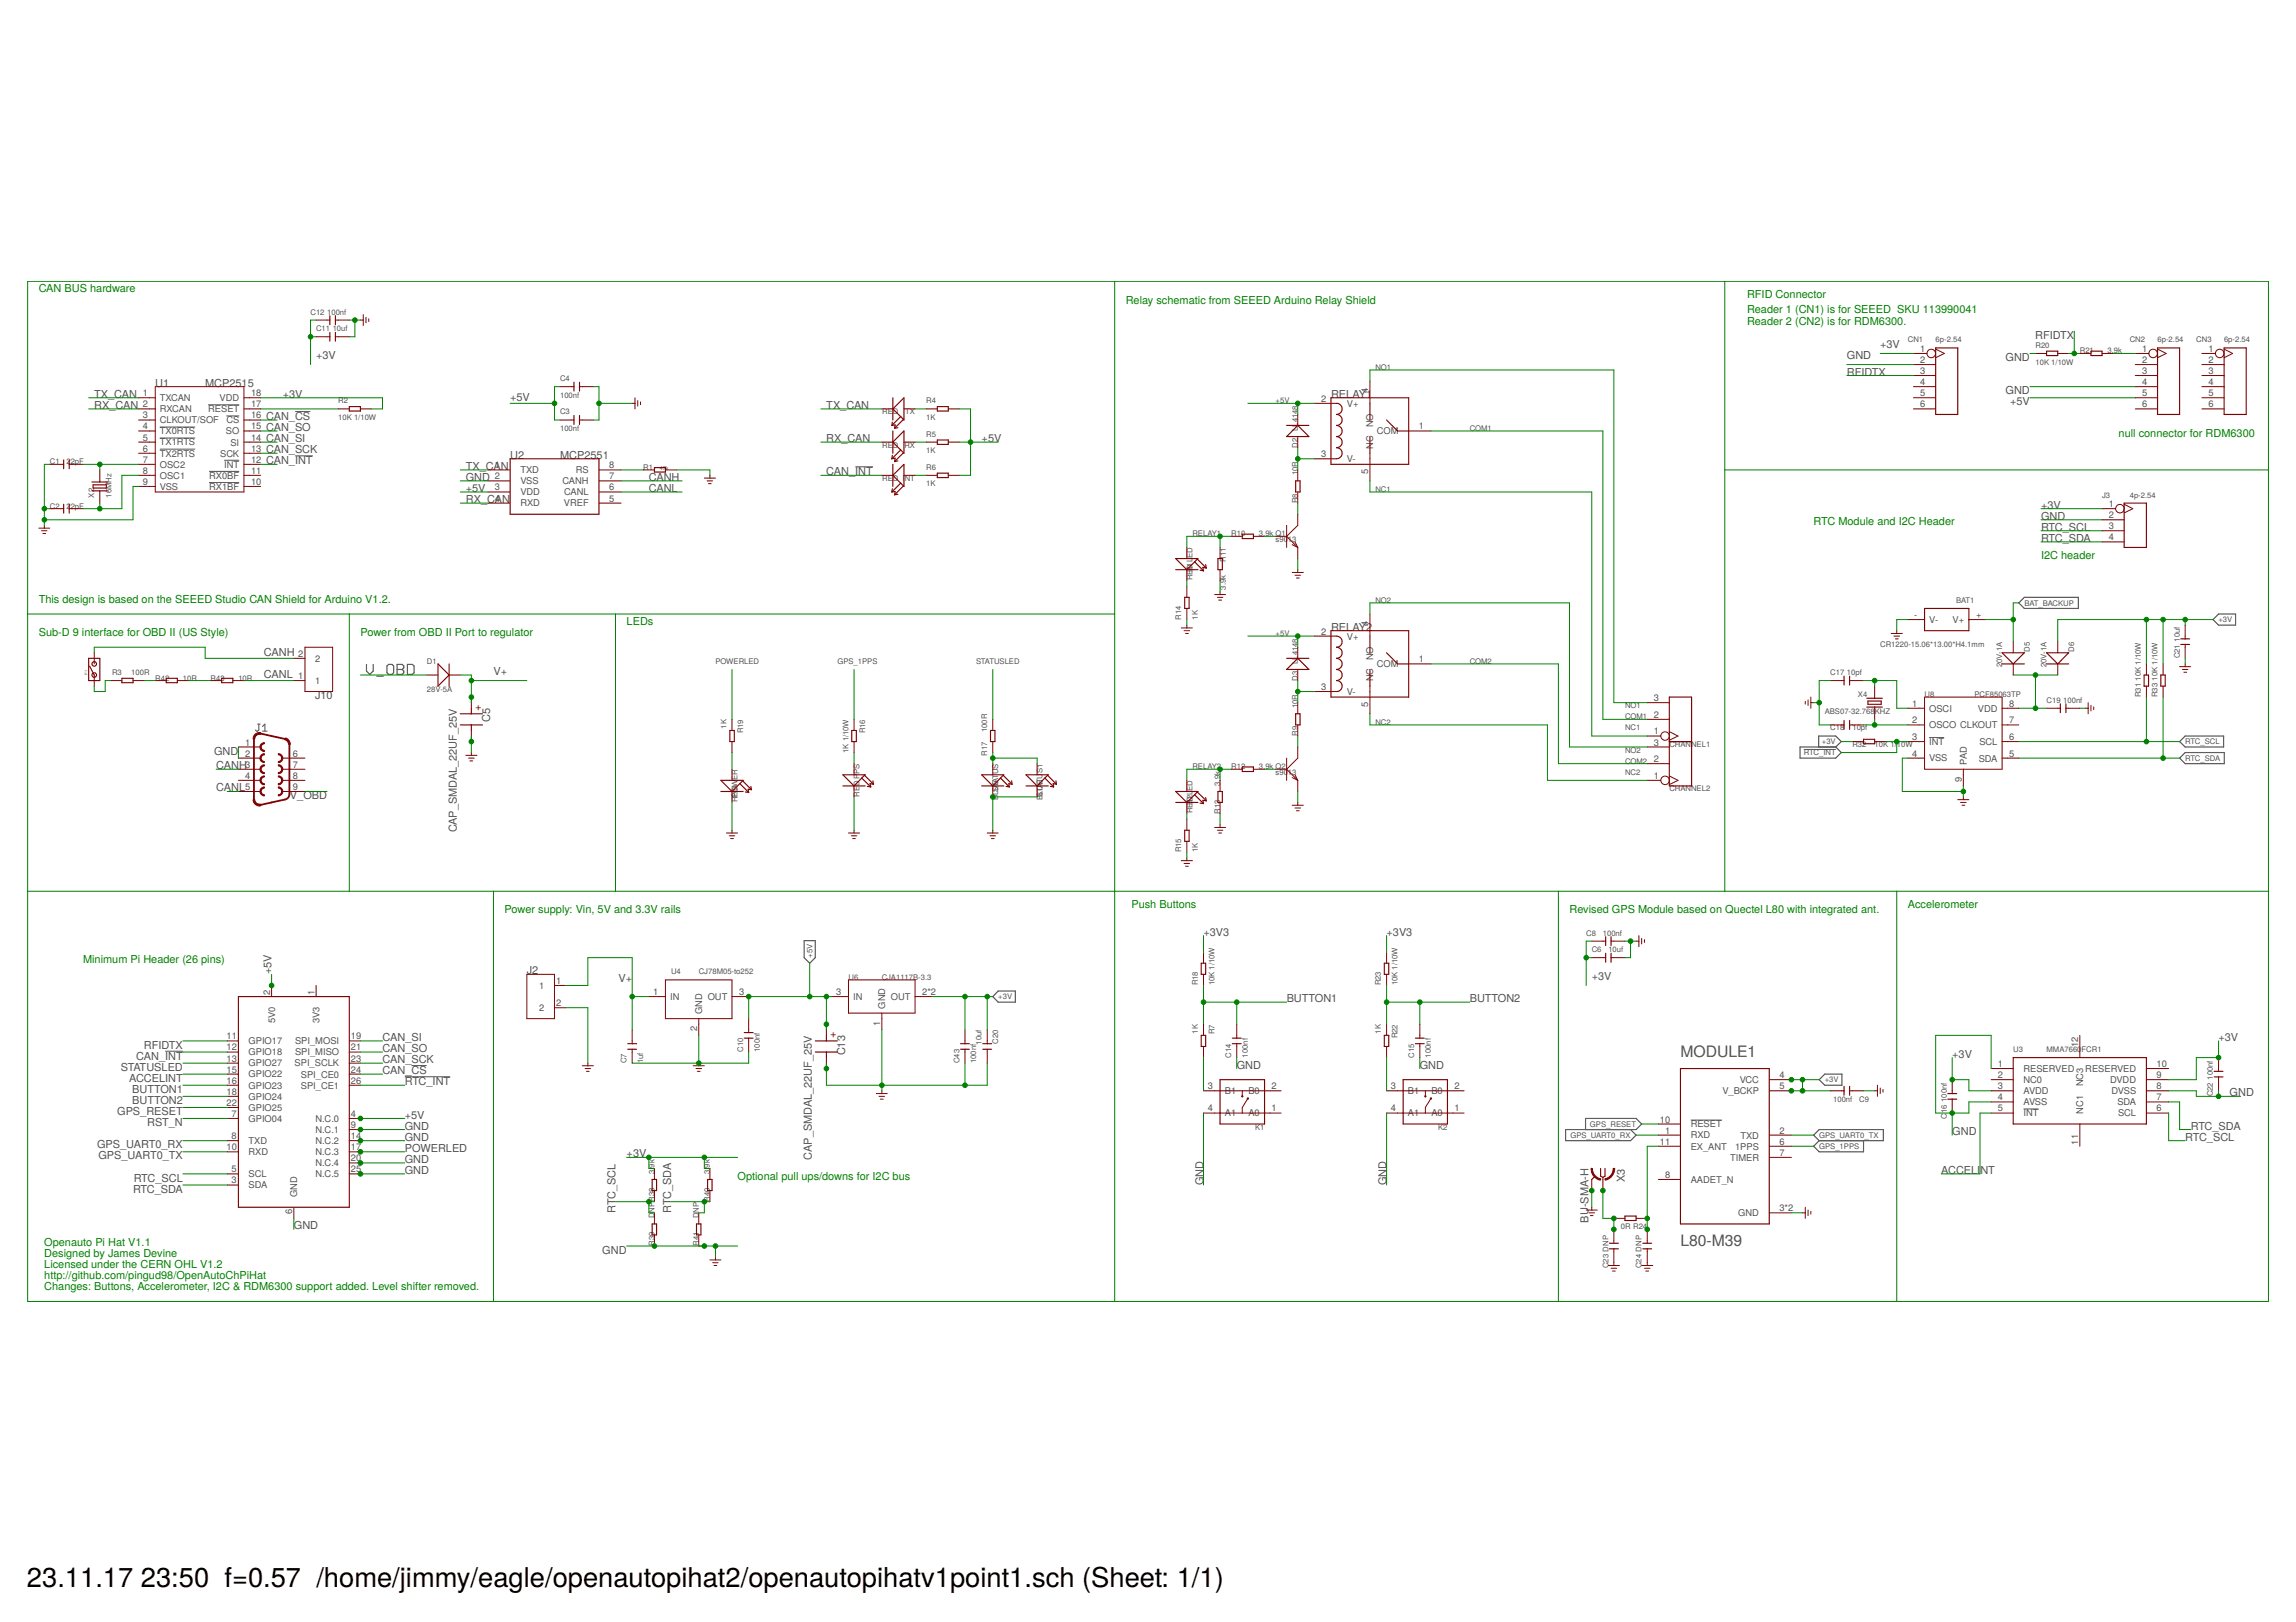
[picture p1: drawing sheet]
<svg xmlns="http://www.w3.org/2000/svg" width="297mm" height="210mm" viewBox="0 0 297 210" stroke-linecap="round" stroke-linejoin="round" font-family="sans-serif">
<defs><g id="words">
<g font-size="3.5">
<text x="3.5" y="205.4">23.11.17</text>
<text x="18.2" y="205.4">23:50 f=0.57 /home/jimmy/eagle/openautopihat2/openautopihatv1point1.sch (Sheet: 1/1)</text>
</g>
<g font-size="2" fill="#505050">
<text x="217.4" y="136.8">MODULE1</text>
<text x="217.4" y="161.3">L80-M39</text>
</g>
<g font-size="1.4" fill="#008000">
<text x="5" y="37.8">CAN BUS hardware</text>
<text x="145.7" y="39.3">Relay schematic from SEEED Arduino Relay Shield</text>
<text x="226" y="38.6">RFID Connector</text>
<text x="226" y="40.5">Reader 1 (CN1) is for SEEED SKU 113990041</text>
<text x="226" y="42">Reader 2 (CN2) is for RDM6300.</text>
<text x="274.1" y="56.5">null connector for RDM6300</text>
<text x="234.6" y="68">RTC Module and I2C Header</text>
<text x="264" y="72.3">I2C header</text>
<text x="5" y="82.3">Sub-D 9 interface for OBD II (US Style)</text>
<text x="5" y="78">This design is based on the SEEED Studio CAN Shield for Arduino V1.2.</text>
<text x="46.6" y="82.3">Power from OBD II Port to regulator</text>
<text x="81.1" y="80.9">LEDs</text>
<text x="65.3" y="118.2">Power supply: Vin, 5V and 3.3V rails</text>
<text x="146.4" y="117.5">Push Buttons</text>
<text x="203.1" y="118.2">Revised GPS Module based on Quectel L80 with integrated ant.</text>
<text x="246.8" y="117.5">Accelerometer</text>
<text x="10.7" y="124.7">Minimum Pi Header (26 pins)</text>
<text x="95.4" y="152.6">Optional pull ups/downs for I2C bus</text>
<text x="5.7" y="161.2">Openauto Pi Hat V1.1</text>
<text x="5.7" y="162.7">Designed by James Devine</text>
<text x="5.7" y="164.1">Licensed under the CERN OHL V1.2</text>
<text x="5.7" y="165.6">http://github.com/pingud98/OpenAutoChPiHat</text>
<text x="5.7" y="167">Changes: Buttons, Accelerometer, I2C &amp; RDM6300 support added. Level shifter removed.</text>
</g>
<g font-size="1.4" fill="#505050">
<text x="40.9" y="46.5">+3V</text>
<text x="238.9" y="46.5">GND</text>
<text x="243.2" y="45">+3V</text>
<text x="259.5" y="46.7">GND</text>
<text x="263.3" y="43.9">RFIDTX</text>
<text x="12.2" y="51.5">TX_CAN</text>
<text x="12.2" y="52.9">RX_CAN</text>
<text x="20.1" y="50">U1</text>
<text x="26.5" y="50">MCP2515</text>
<text x="36.6" y="51.5">+3V</text>
<text x="66" y="51.9">+5V</text>
<text x="106.9" y="52.9">TX_CAN</text>
<text x="172.2" y="51.5">RELAY1</text>
<text x="238.9" y="48.6">RFIDTX</text>
<text x="259.5" y="51">GND</text>
<text x="260.1" y="52.5">+5V</text>
<text x="34.4" y="54.3">CAN_CS</text>
<text x="34.4" y="55.8">CAN_SO</text>
<text x="34.4" y="57.2">CAN_SI</text>
<text x="34.4" y="58.7">CAN_SCK</text>
<text x="66" y="59.4">U2</text>
<text x="72.5" y="59.4">MCP2551</text>
<text x="106.9" y="57.2">RX_CAN</text>
<text x="127" y="57.2">+5V</text>
<text x="34.4" y="60.1">CAN_INT</text>
<text x="60.3" y="62.2">GND</text>
<text x="60.3" y="60.8">TX_CAN</text>
<text x="60.3" y="65.1">RX_CAN</text>
<text x="60.3" y="63.7">+5V</text>
<text x="83.9" y="62.2">CANH</text>
<text x="83.9" y="63.7">CANL</text>
<text x="106.9" y="61.5">CAN_INT</text>
<text x="264" y="65.8">+3V</text>
<text x="264" y="67.3">GND</text>
<text x="264" y="70.1">RTC_SDA</text>
<text x="264" y="68.7">RTC_SCL</text>
<text x="172.2" y="81.6">RELAY2</text>
<text x="34.1" y="84.9">CANH</text>
<text x="34.1" y="87.8">CANL</text>
<text x="63.8" y="87.3">V+</text>
<text x="40.8" y="90.5">J10</text>
<text x="63.4" y="93.5" transform="rotate(-90 63.4 93.5)">C5</text>
<text x="27.7" y="97.7">GND</text>
<text x="28" y="99.5">CANH</text>
<text x="28" y="102.4">CANL</text>
<text x="37.5" y="103.4">V_OBD</text>
<text x="59.1" y="107.7" transform="rotate(-90 59.1 107.7)">CAP_SMDAL_22UF_25V</text>
<text x="155.7" y="121.1">+3V3</text>
<text x="179.4" y="121.1">+3V3</text>
<text x="35.1" y="126.1" transform="rotate(-90 35.1 126.1)">+5V</text>
<text x="68.2" y="126.1">J2</text>
<text x="80" y="127.1">V+</text>
<text x="166.5" y="129.7">BUTTON1</text>
<text x="190.1" y="129.7">BUTTON2</text>
<text x="205.9" y="126.8">+3V</text>
<text x="17.6" y="137.1">CAN_INT</text>
<text x="18.6" y="135.7">RFIDTX</text>
<text x="49.5" y="136.1">CAN_SO</text>
<text x="49.5" y="134.7">CAN_SI</text>
<text x="49.5" y="137.6">CAN_SCK</text>
<text x="109.3" y="136.6" transform="rotate(-90 109.3 136.6)">C13</text>
<text x="252.6" y="136.9">+3V</text>
<text x="287" y="134.7">+3V</text>
<text x="15.6" y="138.6">STATUSLED</text>
<text x="16.7" y="140">ACCELINT</text>
<text x="17.1" y="141.4">BUTTON1</text>
<text x="17.1" y="142.9">BUTTON2</text>
<text x="49.5" y="139">CAN_CS</text>
<text x="52.4" y="140.4">RTC_INT</text>
<text x="160" y="138.3">GND</text>
<text x="183.7" y="138.3">GND</text>
<text x="288.4" y="141.9">GND</text>
<text x="12.6" y="148.6">GPS_UART0_RX</text>
<text x="15.2" y="144.3">GPS_RESET</text>
<text x="19.1" y="145.7">RST_N</text>
<text x="52.4" y="146.2">GND</text>
<text x="52.4" y="147.6">GND</text>
<text x="52.4" y="144.7">+5V</text>
<text x="52.4" y="149.1">POWERLED</text>
<text x="81.1" y="149.8">+3V</text>
<text x="252.6" y="146.9">GND</text>
<text x="282.7" y="147.6">RTC_SCL</text>
<text x="283.4" y="146.2">RTC_SDA</text>
<text x="12.7" y="150">GPS_UART0_TX</text>
<text x="17.2" y="154.4">RTC_SDA</text>
<text x="17.3" y="152.9">RTC_SCL</text>
<text x="52.4" y="150.5">GND</text>
<text x="52.4" y="151.9">GND</text>
<text x="79.6" y="155.2" transform="rotate(-90 79.6 155.2)">C_SCL</text>
<text x="86.8" y="155.2" transform="rotate(-90 86.8 155.2)">C_SDA</text>
<text x="105" y="150.1" transform="rotate(-90 105 150.1)">CAP_SMDAL_22UF_25V</text>
<text x="155.7" y="153.4" transform="rotate(-90 155.7 153.4)">GND</text>
<text x="179.4" y="153.4" transform="rotate(-90 179.4 153.4)">GND</text>
<text x="210.2" y="152.9" transform="rotate(-90 210.2 152.9)">X3</text>
<text x="251.1" y="151.9">ACCELINT</text>
<text x="38" y="159.1">GND</text>
<text x="79.6" y="156.9" transform="rotate(-90 79.6 156.9)">RT</text>
<text x="86.8" y="156.9" transform="rotate(-90 86.8 156.9)">RT</text>
<text x="205.5" y="158.2" transform="rotate(-90 205.5 158.2)">BU-SMA-H</text>
<text x="77.9" y="162.2">GND</text>
</g>
<g font-size="1.4" fill="#800000">
<text x="62.3" y="92" transform="rotate(-90 62.3 92)">+</text>
<text x="108.2" y="134.4" transform="rotate(-90 108.2 134.4)">+</text>
</g>
<g font-size="1.2" fill="#505050">
<text x="248.4" y="45.5">1</text>
<text x="248.4" y="47">2</text>
<text x="277.1" y="45.5">1</text>
<text x="277.1" y="47">2</text>
<text x="285.7" y="45.5">1</text>
<text x="285.7" y="47">2</text>
<text x="18.5" y="51.3">1</text>
<text x="18.5" y="52.7">2</text>
<text x="20.7" y="51.9">TXCAN</text>
<text x="20.7" y="53.3">RXCAN</text>
<text x="26.9" y="53.3">RESET</text>
<text x="28.4" y="51.9">VDD</text>
<text x="32.5" y="52.7">17</text>
<text x="32.5" y="51.3">18</text>
<text x="170.9" y="52">2</text>
<text x="174.2" y="52.6">V+</text>
<text x="177" y="50.9" transform="rotate(-90 177 50.9)">4</text>
<text x="248.4" y="48.4">3</text>
<text x="248.4" y="49.8">4</text>
<text x="248.4" y="51.3">5</text>
<text x="248.4" y="52.7">6</text>
<text x="277.1" y="48.4">3</text>
<text x="277.1" y="49.8">4</text>
<text x="277.1" y="51.3">5</text>
<text x="277.1" y="52.7">6</text>
<text x="285.7" y="48.4">3</text>
<text x="285.7" y="49.8">4</text>
<text x="285.7" y="51.3">5</text>
<text x="285.7" y="52.7">6</text>
<text x="18.5" y="54.1">3</text>
<text x="18.5" y="55.6">4</text>
<text x="18.5" y="57">5</text>
<text x="18.5" y="58.4">6</text>
<text x="18.5" y="59.9">7</text>
<text x="20.7" y="54.8">CLKOUT/SOF</text>
<text x="20.7" y="56.2">TX0RTS</text>
<text x="20.7" y="57.6">TX1RTS</text>
<text x="20.7" y="59.1">TX2RTS</text>
<text x="28.5" y="59.1">SCK</text>
<text x="29.2" y="56.2">SO</text>
<text x="29.3" y="54.8">CS</text>
<text x="29.8" y="57.7">SI</text>
<text x="32.5" y="59.9">12</text>
<text x="32.5" y="58.4">13</text>
<text x="32.5" y="57">14</text>
<text x="32.5" y="55.6">15</text>
<text x="32.5" y="54.1">16</text>
<text x="170.9" y="59.2">3</text>
<text x="174.2" y="59.8">V-</text>
<text x="177.7" y="58" transform="rotate(-90 177.7 58)">NC</text>
<text x="177.7" y="55.3" transform="rotate(-90 177.7 55.3)">NO</text>
<text x="178.1" y="56.2">COM</text>
<text x="183.6" y="55.6">1</text>
<text x="18.5" y="61.3">8</text>
<text x="18.5" y="62.8">9</text>
<text x="20.7" y="60.5">OSC2</text>
<text x="20.7" y="62">OSC1</text>
<text x="20.7" y="63.4">VSS</text>
<text x="27.1" y="63.4">RX1BF</text>
<text x="27.1" y="62">RX0BF</text>
<text x="29" y="60.5">INT</text>
<text x="32.5" y="62.8">10</text>
<text x="32.5" y="61.3">11</text>
<text x="64" y="60.6">1</text>
<text x="64" y="62">2</text>
<text x="64" y="63.5">3</text>
<text x="64" y="64.9">4</text>
<text x="67.3" y="61.2">TXD</text>
<text x="67.3" y="62.7">VSS</text>
<text x="67.3" y="64.1">VDD</text>
<text x="67.3" y="65.5">RXD</text>
<text x="72.8" y="62.7">CANH</text>
<text x="72.9" y="65.5">VREF</text>
<text x="73" y="64.1">CANL</text>
<text x="74.5" y="61.2">RS</text>
<text x="78.8" y="64.9">5</text>
<text x="78.8" y="63.5">6</text>
<text x="78.8" y="62">7</text>
<text x="78.8" y="60.6">8</text>
<text x="177" y="61.4" transform="rotate(-90 177 61.4)">5</text>
<text x="272.8" y="65.6">1</text>
<text x="272.8" y="67.1">2</text>
<text x="272.8" y="68.5">3</text>
<text x="272.8" y="69.9">4</text>
<text x="170.9" y="82.1">2</text>
<text x="174.2" y="82.8">V+</text>
<text x="177" y="81" transform="rotate(-90 177 81)">4</text>
<text x="247.7" y="80">-</text>
<text x="249.6" y="80.6">V-</text>
<text x="252.6" y="80.6">V+</text>
<text x="255.6" y="80">+</text>
<text x="38.6" y="87.9">1</text>
<text x="38.6" y="85">2</text>
<text x="40.8" y="88.5">1</text>
<text x="40.8" y="85.6">2</text>
<text x="170.9" y="89.3">3</text>
<text x="174.2" y="89.9">V-</text>
<text x="177.7" y="88.2" transform="rotate(-90 177.7 88.2)">NC</text>
<text x="177.7" y="85.4" transform="rotate(-90 177.7 85.4)">NO</text>
<text x="178.1" y="86.4">COM</text>
<text x="183.6" y="85.7">1</text>
<text x="177" y="91.5" transform="rotate(-90 177 91.5)">5</text>
<text x="214" y="95">1</text>
<text x="214" y="92.9">2</text>
<text x="214" y="90.7">3</text>
<text x="247.4" y="91.5">1</text>
<text x="247.4" y="93.6">2</text>
<text x="247.4" y="95.8">3</text>
<text x="249.6" y="92.1">OSCI</text>
<text x="249.6" y="94.2">OSCO CLKOUT</text>
<text x="255.9" y="92.1">VDD</text>
<text x="259.9" y="95.8">6</text>
<text x="259.9" y="93.6">7</text>
<text x="259.9" y="91.5">8</text>
<text x="31.7" y="96.5">1</text>
<text x="31.7" y="97.9">2</text>
<text x="31.7" y="99.3">3</text>
<text x="31.7" y="100.8">4</text>
<text x="37.9" y="97.9">6</text>
<text x="37.9" y="99.3">7</text>
<text x="37.9" y="100.8">8</text>
<text x="214" y="100.8">1</text>
<text x="214" y="98.6">2</text>
<text x="214" y="96.5">3</text>
<text x="247.4" y="97.9">4</text>
<text x="249.6" y="96.4">INT</text>
<text x="249.6" y="98.5">VSS</text>
<text x="253.8" y="101.1" transform="rotate(-90 253.8 101.1)">9</text>
<text x="254.4" y="98.9" transform="rotate(-90 254.4 98.9)">PAD</text>
<text x="256" y="98.5">SDA</text>
<text x="256.1" y="96.4">SCL</text>
<text x="259.9" y="97.9">5</text>
<text x="31.7" y="102.2">5</text>
<text x="37.9" y="102.2">9</text>
<text x="34.9" y="128.8" transform="rotate(-90 34.9 128.8)">2</text>
<text x="40.7" y="128.8" transform="rotate(-90 40.7 128.8)">1</text>
<text x="69.7" y="128">1</text>
<text x="69.7" y="130.8">2</text>
<text x="71.9" y="127.3">1</text>
<text x="71.9" y="130.2">2</text>
<text x="84.5" y="128.8">1</text>
<text x="86.7" y="129.4">IN</text>
<text x="90.8" y="131.2" transform="rotate(-90 90.8 131.2)">GND</text>
<text x="91.6" y="129.4">OUT</text>
<text x="95.6" y="128.8">3</text>
<text x="108.2" y="128.8">3</text>
<text x="110.4" y="129.4">IN</text>
<text x="114.5" y="130.5" transform="rotate(-90 114.5 130.5)">GND</text>
<text x="115.2" y="129.4">OUT</text>
<text x="119.3" y="128.8">2*2</text>
<text x="29.3" y="134.5">11</text>
<text x="29.3" y="135.9">12</text>
<text x="29.3" y="137.4">13</text>
<text x="32.2" y="135.1">GPIO17</text>
<text x="32.2" y="136.6">GPIO18</text>
<text x="35.6" y="132.4" transform="rotate(-90 35.6 132.4)">5V0</text>
<text x="38.2" y="135.1">SPI_MOSI</text>
<text x="38.2" y="136.6">SPI_MISO</text>
<text x="41.3" y="132.4" transform="rotate(-90 41.3 132.4)">3V3</text>
<text x="45.4" y="134.5">19</text>
<text x="45.4" y="135.9">21</text>
<text x="45.4" y="137.4">23</text>
<text x="90.2" y="133.4" transform="rotate(-90 90.2 133.4)">2</text>
<text x="113.9" y="132.7" transform="rotate(-90 113.9 132.7)">1</text>
<text x="268.9" y="135.5" transform="rotate(-90 268.9 135.5)">12</text>
<text x="29.3" y="138.8">15</text>
<text x="29.3" y="140.2">16</text>
<text x="29.3" y="141.7">18</text>
<text x="29.3" y="143.1">22</text>
<text x="32.2" y="138">GPIO27</text>
<text x="32.2" y="139.4">GPIO22</text>
<text x="32.2" y="140.9">GPIO23</text>
<text x="32.2" y="142.3">GPIO24</text>
<text x="32.2" y="143.7">GPIO25</text>
<text x="38.1" y="138">SPI_SCLK</text>
<text x="38.9" y="139.4">SPI_CE0</text>
<text x="38.9" y="140.9">SPI_CE1</text>
<text x="45.4" y="138.8">24</text>
<text x="45.4" y="140.2">26</text>
<text x="156.3" y="143.8">4</text>
<text x="156.3" y="141">3</text>
<text x="158.5" y="141.6">B1</text>
<text x="161.5" y="141.6">B0</text>
<text x="164.5" y="143.8">1</text>
<text x="164.5" y="141">2</text>
<text x="179.9" y="143.8">4</text>
<text x="179.9" y="141">3</text>
<text x="182.1" y="141.6">B1</text>
<text x="185.2" y="141.6">B0</text>
<text x="188.2" y="143.8">1</text>
<text x="188.2" y="141">2</text>
<text x="222.8" y="141.6">V_BCKP</text>
<text x="225.1" y="140.2">VCC</text>
<text x="230.2" y="139.5">4</text>
<text x="230.2" y="141">5</text>
<text x="258.5" y="138.1">1</text>
<text x="258.5" y="139.5">2</text>
<text x="258.5" y="141">3</text>
<text x="258.5" y="142.4">4</text>
<text x="258.5" y="143.8">5</text>
<text x="261.8" y="138.7">RESERVED</text>
<text x="261.8" y="140.2">NC0</text>
<text x="261.8" y="141.6">AVDD</text>
<text x="261.8" y="143">AVSS</text>
<text x="269.5" y="140.6" transform="rotate(-90 269.5 140.6)">NC3</text>
<text x="269.8" y="138.7">RESERVED</text>
<text x="273" y="140.2">DVDD</text>
<text x="273.2" y="141.6">DVSS</text>
<text x="273.9" y="143">SDA</text>
<text x="279" y="143.8">6</text>
<text x="279" y="142.4">7</text>
<text x="279" y="141">8</text>
<text x="279" y="139.5">9</text>
<text x="279" y="138.1">10</text>
<text x="29.3" y="148.9">10</text>
<text x="30" y="144.5">7</text>
<text x="30" y="147.4">8</text>
<text x="32.2" y="145.2">GPIO04</text>
<text x="32.2" y="148">TXD</text>
<text x="32.2" y="149.5">RXD</text>
<text x="40.8" y="145.2">N.C.0</text>
<text x="40.8" y="146.6">N.C.1</text>
<text x="40.8" y="148.1">N.C.2</text>
<text x="40.8" y="149.5">N.C.3</text>
<text x="45.4" y="144.5">4</text>
<text x="45.4" y="146">9</text>
<text x="45.4" y="147.4">14</text>
<text x="45.4" y="148.9">17</text>
<text x="158.5" y="144.5">A1</text>
<text x="161.5" y="144.5">A0</text>
<text x="182.1" y="144.5">A1</text>
<text x="185.2" y="144.5">A0</text>
<text x="214.8" y="145.3">10</text>
<text x="214.8" y="148.1">11</text>
<text x="215.4" y="146.7">1</text>
<text x="218.7" y="145.9">RESET</text>
<text x="218.7" y="147.3">RXD</text>
<text x="218.7" y="148.8">EX_ANT</text>
<text x="224.5" y="148.8">1PPS</text>
<text x="225.2" y="147.3">TXD</text>
<text x="230.2" y="146.7">2</text>
<text x="230.2" y="148.1">6</text>
<text x="230.2" y="149.6">7</text>
<text x="261.8" y="144.5">INT</text>
<text x="268.9" y="148.1" transform="rotate(-90 268.9 148.1)">11</text>
<text x="269.5" y="144.1" transform="rotate(-90 269.5 144.1)">NC1</text>
<text x="274" y="144.5">SCL</text>
<text x="30" y="153.2">3</text>
<text x="30" y="151.7">5</text>
<text x="32.2" y="153.8">SDA</text>
<text x="32.2" y="152.4">SCL</text>
<text x="38.4" y="154.9" transform="rotate(-90 38.4 154.9)">GND</text>
<text x="40.8" y="150.9">N.C.4</text>
<text x="40.8" y="152.4">N.C.5</text>
<text x="45.4" y="150.3">20</text>
<text x="45.4" y="151.7">25</text>
<text x="215.4" y="152.4">8</text>
<text x="218.7" y="153.1">AADET_N</text>
<text x="223.8" y="150.2">TIMER</text>
<text x="37.8" y="157.1" transform="rotate(-90 37.8 157.1)">6</text>
<text x="224.9" y="157.4">GND</text>
<text x="230.2" y="156.7">3*2</text>
</g>
<g font-size="1" fill="#505050">
<text x="40.2" y="40.7">C12</text>
<text x="42.3" y="40.7">100nf</text>
<text x="40.9" y="42.9">C11</text>
<text x="43" y="42.9">10uf</text>
<text x="177.9" y="47.9">NO1</text>
<text x="246.8" y="44.3">CN1</text>
<text x="250.4" y="44.3">6p-2.54</text>
<text x="263.3" y="47.2">10K 1/10W</text>
<text x="263.3" y="45">R20</text>
<text x="269.1" y="45.7">R21</text>
<text x="272.7" y="45.7">3.9k</text>
<text x="275.5" y="44.3">CN2</text>
<text x="279.1" y="44.3">6p-2.54</text>
<text x="284.1" y="44.3">CN3</text>
<text x="287.7" y="44.3">6p-2.54</text>
<text x="43.8" y="52.2">R2</text>
<text x="72.5" y="51.5">100nf</text>
<text x="72.5" y="53.6">C3</text>
<text x="72.5" y="49.3">C4</text>
<text x="114.1" y="53.6">RE</text>
<text x="115.5" y="53.6">D</text>
<text x="117.1" y="53.6">TX</text>
<text x="119.8" y="52.2">R4</text>
<text x="165" y="52.2">+5V</text>
<text x="43.8" y="54.3">10K 1/10W</text>
<text x="72.5" y="55.8">100nf</text>
<text x="114.1" y="57.9">RE</text>
<text x="115.5" y="57.9">D</text>
<text x="117" y="57.9">RX</text>
<text x="119.8" y="54.3">1K</text>
<text x="119.8" y="58.7">1K</text>
<text x="119.8" y="56.5">R5</text>
<text x="167.9" y="57.9" transform="rotate(-90 167.9 57.9)">D2</text>
<text x="167.9" y="55.8" transform="rotate(-90 167.9 55.8)">LL4148</text>
<text x="190.1" y="55.8">COM1</text>
<text x="6.4" y="60.1">C1</text>
<text x="6.4" y="65.8">C2</text>
<text x="8.6" y="60.1">22pF</text>
<text x="8.6" y="65.8">22pF</text>
<text x="12.2" y="64.4" transform="rotate(-90 12.2 64.4)">X2</text>
<text x="14.4" y="64.4" transform="rotate(-90 14.4 64.4)">16MHz</text>
<text x="83.2" y="60.8">R1</text>
<text x="114.1" y="62.2">RE</text>
<text x="115.5" y="62.2">D I</text>
<text x="117.1" y="62.2">NT</text>
<text x="119.8" y="63">1K</text>
<text x="119.8" y="60.8">R6</text>
<text x="167.9" y="65.1" transform="rotate(-90 167.9 65.1)">R8</text>
<text x="167.9" y="61.5" transform="rotate(-90 167.9 61.5)">10R</text>
<text x="177.9" y="63.7">NC1</text>
<text x="271.9" y="64.4">J3</text>
<text x="275.5" y="64.4">4p-2.54</text>
<text x="154.3" y="69.4">RELAY1</text>
<text x="159.3" y="69.4">R10</text>
<text x="162.9" y="69.4">3.9k Q1</text>
<text x="165" y="70.1">s9013</text>
<text x="154.3" y="75.1" transform="rotate(-90 154.3 75.1)">RERD1L</text>
<text x="154.3" y="72.2" transform="rotate(-90 154.3 72.2)">ED</text>
<text x="158.6" y="76.3" transform="rotate(-90 158.6 76.3)">3.9k</text>
<text x="158.6" y="72.7" transform="rotate(-90 158.6 72.7)">R11</text>
<text x="152.8" y="80.2" transform="rotate(-90 152.8 80.2)">R14</text>
<text x="155" y="80.2" transform="rotate(-90 155 80.2)">1K</text>
<text x="165" y="82.3">+5V</text>
<text x="177.9" y="78">NO2</text>
<text x="243.2" y="83.8">CR1220-15.06*13.00*H4.1mm</text>
<text x="253.1" y="78">BAT1</text>
<text x="261.9" y="78.4">BAT_BACKUP</text>
<text x="282" y="83" transform="rotate(-90 282 83)">10uf</text>
<text x="287" y="80.5">+3V</text>
<text x="14.5" y="87.4">R3</text>
<text x="17" y="87.4">100R</text>
<text x="20.1" y="88.1">R42</text>
<text x="23.7" y="88.1">10R</text>
<text x="27.3" y="88.1">R43</text>
<text x="30.8" y="88.1">10R</text>
<text x="55.2" y="89.5">28V-5A</text>
<text x="55.2" y="85.9">D1</text>
<text x="92.6" y="85.9">POWERLED</text>
<text x="108.3" y="85.9">GPS_1PPS</text>
<text x="126.3" y="85.9">STATUSLED</text>
<text x="167.9" y="88.1" transform="rotate(-90 167.9 88.1)">D3</text>
<text x="167.9" y="85.9" transform="rotate(-90 167.9 85.9)">LL4148</text>
<text x="190.1" y="85.9">COM2</text>
<text x="236.8" y="87.3">C17</text>
<text x="238.9" y="87.3">10pf</text>
<text x="259" y="86.3" transform="rotate(-90 259 86.3)">2</text>
<text x="259" y="85.8" transform="rotate(-90 259 85.8)">0V-</text>
<text x="259" y="84.3" transform="rotate(-90 259 84.3)">1A</text>
<text x="262.6" y="84.3" transform="rotate(-90 262.6 84.3)">D5</text>
<text x="264.8" y="86.3" transform="rotate(-90 264.8 86.3)">20V-1A</text>
<text x="268.4" y="84.3" transform="rotate(-90 268.4 84.3)">D6</text>
<text x="277" y="88.1" transform="rotate(-90 277 88.1)">10K 1/10W</text>
<text x="279.1" y="88.1" transform="rotate(-90 279.1 88.1)">10K 1/10W</text>
<text x="282" y="85.2" transform="rotate(-90 282 85.2)">C21</text>
<text x="94" y="94.3" transform="rotate(-90 94 94.3)">1K</text>
<text x="96.1" y="94.9" transform="rotate(-90 96.1 94.9)">R19</text>
<text x="111.9" y="94.9" transform="rotate(-90 111.9 94.9)">R16</text>
<text x="127.7" y="94.7" transform="rotate(-90 127.7 94.7)">100R</text>
<text x="167.9" y="95.2" transform="rotate(-90 167.9 95.2)">R9</text>
<text x="167.9" y="91.7" transform="rotate(-90 167.9 91.7)">10R</text>
<text x="177.9" y="93.8">NC2</text>
<text x="210.2" y="93.1">COM1</text>
<text x="210.2" y="91.7">NO1</text>
<text x="210.2" y="94.5">NC1</text>
<text x="236.1" y="92.4">ABS07-32.768KHZ</text>
<text x="236.8" y="94.5">C18</text>
<text x="239.7" y="94.5">10pf</text>
<text x="240.4" y="90.2">X4</text>
<text x="249" y="90.2">U8</text>
<text x="255.4" y="90.2">PCF85063TP</text>
<text x="264.8" y="90.9">C19</text>
<text x="266.9" y="90.9">100nf</text>
<text x="277" y="90.2" transform="rotate(-90 277 90.2)">R31</text>
<text x="279.1" y="90.2" transform="rotate(-90 279.1 90.2)">R33</text>
<text x="95.4" y="100.9" transform="rotate(-90 95.4 100.9)">ER</text>
<text x="109.8" y="97.4" transform="rotate(-90 109.8 97.4)">1K 1/10W</text>
<text x="111.2" y="101.7" transform="rotate(-90 111.2 101.7)">DP</text>
<text x="111.2" y="100.2" transform="rotate(-90 111.2 100.2)">PS</text>
<text x="127.7" y="97.8" transform="rotate(-90 127.7 97.8)">R17</text>
<text x="129.1" y="100.2" transform="rotate(-90 129.1 100.2)">US</text>
<text x="134.9" y="100" transform="rotate(-90 134.9 100)">S1</text>
<text x="154.3" y="99.5">RELAY2</text>
<text x="157.8" y="101.7" transform="rotate(-90 157.8 101.7)">3.9k</text>
<text x="159.3" y="99.5">R12</text>
<text x="162.9" y="99.5">3.9k Q2</text>
<text x="165" y="100.3">s9013</text>
<text x="210.2" y="98.8">COM2</text>
<text x="210.2" y="97.4">NO2</text>
<text x="210.2" y="100.3">NC2</text>
<text x="216" y="96.7">CHANNEL1</text>
<text x="233.4" y="97.8">RTC_INT</text>
<text x="235.7" y="96.3">+3V</text>
<text x="239.7" y="96.7">R32</text>
<text x="242.5" y="96.7">10K 1/10W</text>
<text x="282.7" y="98.5">RTC_SDA</text>
<text x="282.7" y="96.3">RTC_SCL</text>
<text x="95.4" y="103.8" transform="rotate(-90 95.4 103.8)">RPOW</text>
<text x="95.4" y="103.1" transform="rotate(-90 95.4 103.1)">E</text>
<text x="95.4" y="102.4" transform="rotate(-90 95.4 102.4)">D</text>
<text x="111.2" y="103.1" transform="rotate(-90 111.2 103.1)">RE</text>
<text x="129.1" y="103.5" transform="rotate(-90 129.1 103.5)">B</text>
<text x="129.1" y="102.9" transform="rotate(-90 129.1 102.9)">LSTEAT</text>
<text x="129.1" y="102.4" transform="rotate(-90 129.1 102.4)">U</text>
<text x="134.9" y="103.5" transform="rotate(-90 134.9 103.5)">BSTAETU</text>
<text x="134.9" y="102.9" transform="rotate(-90 134.9 102.9)">LU</text>
<text x="154.3" y="105.2" transform="rotate(-90 154.3 105.2)">RER2L</text>
<text x="154.3" y="103.8" transform="rotate(-90 154.3 103.8)">D</text>
<text x="154.3" y="102.4" transform="rotate(-90 154.3 102.4)">ED</text>
<text x="157.8" y="105.3" transform="rotate(-90 157.8 105.3)">R13</text>
<text x="216" y="102.4">CHANNEL2</text>
<text x="152.8" y="110.3" transform="rotate(-90 152.8 110.3)">R15</text>
<text x="155" y="110.3" transform="rotate(-90 155 110.3)">1K</text>
<text x="105.1" y="123.9" transform="rotate(-90 105.1 123.9)">+5V</text>
<text x="205.2" y="121.1">C8</text>
<text x="205.9" y="123.2">C6</text>
<text x="207.4" y="121.1">100nf</text>
<text x="208.1" y="123.2">10uf</text>
<text x="86.8" y="126.1">U4</text>
<text x="90.4" y="126.1">CJ78M05-to252</text>
<text x="109.8" y="126.8">U6</text>
<text x="114.1" y="126.8">CJA1117B-3.3</text>
<text x="129.1" y="129.3">+3V</text>
<text x="155" y="127.5" transform="rotate(-90 155 127.5)">R18</text>
<text x="157.1" y="127.5" transform="rotate(-90 157.1 127.5)">10K 1/10W</text>
<text x="178.7" y="127.5" transform="rotate(-90 178.7 127.5)">R23</text>
<text x="180.8" y="127.5" transform="rotate(-90 180.8 127.5)">10K 1/10W</text>
<text x="81.1" y="137.6" transform="rotate(-90 81.1 137.6)">C7</text>
<text x="83.2" y="137.6" transform="rotate(-90 83.2 137.6)">1uf</text>
<text x="96.1" y="136.1" transform="rotate(-90 96.1 136.1)">C10</text>
<text x="98.3" y="136.1" transform="rotate(-90 98.3 136.1)">100nf</text>
<text x="124.1" y="137.6" transform="rotate(-90 124.1 137.6)">C43</text>
<text x="126.3" y="137.6" transform="rotate(-90 126.3 137.6)">100nf</text>
<text x="127" y="135.2" transform="rotate(-90 127 135.2)">10uf</text>
<text x="129.1" y="135.1" transform="rotate(-90 129.1 135.1)">C20</text>
<text x="155" y="133.8" transform="rotate(-90 155 133.8)">1K</text>
<text x="157.1" y="133.8" transform="rotate(-90 157.1 133.8)">R7</text>
<text x="159.3" y="136.9" transform="rotate(-90 159.3 136.9)">C14</text>
<text x="161.4" y="136.9" transform="rotate(-90 161.4 136.9)">100nf</text>
<text x="178.7" y="133.8" transform="rotate(-90 178.7 133.8)">1K</text>
<text x="180.8" y="134.4" transform="rotate(-90 180.8 134.4)">R22</text>
<text x="183" y="136.9" transform="rotate(-90 183 136.9)">C15</text>
<text x="185.1" y="136.9" transform="rotate(-90 185.1 136.9)">100nf</text>
<text x="260.5" y="136.1">U3</text>
<text x="264.8" y="136.1">MMA7660</text>
<text x="269.3" y="136.1">FCR1</text>
<text x="236.1" y="140.1">+3V</text>
<text x="237.2" y="142.6">100nf</text>
<text x="240.5" y="142.6">C9</text>
<text x="251.9" y="142.6" transform="rotate(-90 251.9 142.6)">100nf</text>
<text x="286.3" y="141.9" transform="rotate(-90 286.3 141.9)">C22</text>
<text x="286.3" y="139.7" transform="rotate(-90 286.3 139.7)">100nf</text>
<text x="162.4" y="146.2">K1</text>
<text x="186.1" y="146.2">K2</text>
<text x="203.2" y="147.3">GPS_UART0_RX</text>
<text x="205.7" y="145.8">GPS_RESET</text>
<text x="235.3" y="147.3">GPS_UART0_TX</text>
<text x="235.3" y="148.7">GPS_1PPS</text>
<text x="251.9" y="144.7" transform="rotate(-90 251.9 144.7)">C</text>
<text x="251.9" y="144" transform="rotate(-90 251.9 144)">16</text>
<text x="84.7" y="151.9" transform="rotate(-90 84.7 151.9)">3.9k</text>
<text x="91.8" y="155.5" transform="rotate(-90 91.8 155.5)">R40</text>
<text x="91.8" y="151.9" transform="rotate(-90 91.8 151.9)">3.9k</text>
<text x="84.7" y="161.2" transform="rotate(-90 84.7 161.2)">R39</text>
<text x="84.7" y="157.7" transform="rotate(-90 84.7 157.7)">DNPR38</text>
<text x="90.4" y="161.2" transform="rotate(-90 90.4 161.2)">R41</text>
<text x="90.4" y="157.7" transform="rotate(-90 90.4 157.7)">DNP</text>
<text x="209.7" y="159.1">0R R24</text>
<text x="208.1" y="164.1" transform="rotate(-90 208.1 164.1)">C23 DNP</text>
<text x="212.4" y="164.1" transform="rotate(-90 212.4 164.1)">C24 DNP</text>
</g>
<text font-size=".7" fill="#505050" x="85.4" y="60.8">47k</text>
<text font-size=".5" fill="#505050" x="11.3" y="87.3" transform="rotate(-90 11.3 87.3)">P1</text>
</g></defs>
<g fill="none" stroke="#505050" stroke-width=".13">
<path d="M20.7 55.3h4.6M20.7 56.7h4.6M20.7 58.1h4.6M26.9 52.4h4M29 59.6h1.9M29.3 53.8h1.6M38.2 53.3h2M38.2 59h2.3M27.1 62.4h3.8M27.1 61h3.8M110.7 60.4h2.2M33.3 93.7h.4"/>
<path d="M33.5 93.7v.8l-.2 .1h-.1l-.2-.1M34 94.6h.6M34 94l.3-.3v.9M233.4 97h4.1M249.6 95.4h1.9M21.4 136h2.3M52.4 139.3h5.9M53.2 137.9h2M218.7 144.9h4.1M261.8 143.5h1.9"/>
</g>
<g fill="none" stroke="#505050" stroke-width=".15">
<path d="M261.2 78l.7-.7h7v1.4h-7zM47.4 86v.8l.4 .5 .5-.5v-.8M48.7 87.5h.9M50.3 86h.4l.2 .2v.9l-.2 .2h-.4l-.2-.2v-.9zM51.4 86h.6l.2 .2v.2l-.2 .2 .2 .2v.3l-.2 .2h-.6zM51.4 86.6h.6M52.7 86h.6l.3 .2v.9l-.3 .2h-.6zM232.9 96.7h4.6l.7 .7-.7 .7h-4.6zM235.3 96.7v-1.5h2.2l.7 .8-.7 .7M282 98.1l.7-.7h5.1v1.4h-5.1zM282 96l.7-.8h5v1.5h-5zM286.3 80.2l.7-.7h2.2v1.4h-2.2z"/>
<path d="M104 121.7h1.5v2.2l-.7 .8-.8-.8zM129.1 128.2h2.3v1.5h-2.3l-.7-.7zM235.4 139.7l.7-.7h2.2v1.4h-2.2zM205.1 146.2v-1.5h6.6l.7 .8-.7 .7h-9.2v1.4h8.4l.8-.7-.8-.7M234.6 146.9l.8-.7h8.2v1.4h-8.2zM235.4 147.6l-.8 .7 .8 .8h5.7v-1.5"/>
</g>
<g fill="none" stroke="#800000" stroke-width=".15">
<path d="M8.2 59.5v1.2M9 59.5v1.2M42.7 40.9v1.1M42.7 43v1.2M43.4 40.9v1.1M43.4 43v1.2M45.2 52.6h1.4v.6h-1.4zM66 59.4h11.5v7.1h-11.5zM74.3 49.5v1.1M74.3 53.8v1.1M75 49.5v1.1M75 53.8v1.1"/>
<path d="M115.4 55.1l.4-.1-.1 .4M115.4 59.4l.4-.1-.1 .4M115.4 54.6v.5M115.4 58.9v.5M115.5 51.5v2.9M115.5 55.8v2.9M116.2 55.4h-.5M116.2 59.6l-.5 .1M116.5 53.9l-1-1 1.4-1.4v2.9v-.1M116.5 53.9l.4 .4M116.5 53.9l-1.1 1.2M116.5 58.2l-1.1 1.2"/>
<path d="M116.9 54.3l-1.2 1.1M116.9 58.6l-1.2 1.1M116.9 55.8v2.9l-1.4-1.5zM121.3 52.6h1.4v.6h-1.4zM121.3 56.9h1.4v.6h-1.4zM166.5 55.1h2.8M167.9 55.1l1.4 1.4h-2.8zM172.2 51.5h10v8.6h-10zM172.9 52.2a.72 .72 0 0 1 .7 .7 .72 .72 0 0 1-.7 .7 .71 .71 0 0 1 .7 .7 .71 .71 0 0 1-.7 .8 .72 .72 0 0 1 .7 .7 .72 .72 0 0 1-.7 .7 .72 .72 0 0 1 .7 .7 .72 .72 0 0 1-.7 .7 .72 .72 0 0 1 .7 .8 .72 .72 0 0 1-.7 .7M177.2 52.2v2.2M177.2 56.5v2.2M179.4 54.4l1.4 1.4h1.4"/>
<path d="M250.4 45h2.9v8.6h-2.9zM264.8 45.4h1.4v.6h-1.4zM270.5 45.4h1.4v.6h-1.4zM279.1 45h2.9v8.6h-2.9zM287.7 45h2.9v8.6h-2.9zM8.2 65.3v1.1M9 65.3v1.1M11.9 62.4h2M11.9 63.5h2M12 62.7h1.8v.5h-1.8zM84.7 60.5h1.4v.6h-1.4zM115.4 63.7l.4-.1-.1 .4"/>
<path d="M115.4 63.2v.5M115.5 61.5l1.4-1.4v2.8zM115.5 60.1v2.8M116.2 64h-.5M116.5 62.5l-1.1 1.2M116.9 62.9l-1.2 1.1M121.3 61.2h1.4v.6h-1.4zM152.1 73.7h2.9M153.3 77.3h.5v1.4h-.5zM154.6 72.7l1.1 1.2M154.9 72.3h.1h-2.9l1.4 1.4 1.1-1M154.9 72.3l-.3 .4"/>
<path d="M154.9 72.3l1.2 1.2M155.3 73.8l.4 .1M156 73.1l.1 .4M156.1 73.5l-.5-.1 .1 .5M157.6 72.3h.5v1.4h-.5zM160.7 69.1h1.5v.6h-1.5zM167.6 62.2h.6v1.5h-.6zM249 78.7h5.7v2.9h-5.7zM274.8 65.1h2.9v5.7h-2.9zM11.5 85.2h1.4v2.9h-1.4zM11.6 86.2l.6 1.2M15.8 87.8h1.4v.5h-1.4z"/>
<path d="M21.5 87.8h1.4v.5h-1.4zM28.7 87.8h1.4v.5h-1.4zM56.7 85.9l1.4 1.5-1.4 1.4zM58.1 85.9v2.9M59.5 92.4h2.9M59.5 93.8h2.9M61 91.7v.7M61 93.8v.7M94.4 94.5h.6v1.5h-.6zM110.2 94.5h.6v1.5h-.6zM128.1 94.5h.6v1.5h-.6zM160.7 99.3h1.5v.5h-1.5z"/>
<path d="M166.5 85.2h2.8M167.6 92.4h.6v1.4h-.6zM167.9 85.2l1.4 1.4h-2.8zM172.2 81.6h10v8.6h-10zM172.9 82.3a.72 .72 0 0 1 .7 .7 .72 .72 0 0 1-.7 .8 .72 .72 0 0 1 .7 .7 .72 .72 0 0 1-.7 .7 .72 .72 0 0 1 .7 .7 .72 .72 0 0 1-.7 .7 .72 .72 0 0 1 .7 .8 .72 .72 0 0 1-.7 .7 .71 .71 0 0 1 .7 .7 .71 .71 0 0 1-.7 .7M177.2 82.3v2.2M177.2 86.6v2.2M179.4 84.5l1.4 1.4h1.4M216 90.2h2.8v11.5h-2.8zM216 96h2.8M238.6 87.5v1.1M238.6 93.2v1.2"/>
<path d="M239.3 87.5v1.1M239.3 93.2v1.2M241.1 95.7h1.4v.5h-1.4zM241.5 90.4h2M241.5 91.5h2M241.7 90.7h1.7v.4h-1.7zM259 85.9h2.9M259 84.5h2.9l-1.4 1.4zM264.8 85.9h2.8M264.8 84.5h2.8l-1.4 1.4zM266.6 91.1v1.1M267.3 91.1v1.1"/>
<path d="M277.4 87.4h.6v1.4h-.6zM279.5 87.4h.6v1.4h-.6zM282.1 83.4h1.2M282.1 82.7h1.2M93.3 102.4h2.8M93.3 101h2.8l-1.4 1.4zM95.7 101.4l1.2 1.2M96.1 101l1.1 1.2M96.4 102.5l.5 .1M97.1 101.8l.1 .4M97.2 102.2l-.4-.1 .1 .5M109.1 101.7h2.8"/>
<path d="M111.5 100.7l1.1 1.1M111.8 100.3h.1h-2.8l1.4 1.4 1-1M111.8 100.3l-.3 .4M111.8 100.3l1.2 1.2M112.2 101.8h.4M112.9 101l.1 .5M113 101.5l-.4-.1v.4M127 101.7h2.9M127 100.3h2.9l-1.5 1.4zM129.4 100.7l1.2 1.1M129.8 100.3l1.1 1.2M130.2 101.8h.4"/>
<path d="M130.9 101v.5M130.9 101.5l-.4-.1 .1 .4M132.7 101.7h2.9M135.2 100.7l1.1 1.1M135.5 100.3h.1h-2.9l1.5 1.4 1-1M135.5 100.3l-.3 .4M135.5 100.3l1.2 1.2M135.9 101.8h.4M136.6 101l.1 .5M136.7 101.5l-.5-.1 .1 .4M152.1 103.8h2.9M153.3 107.4h.5v1.5h-.5z"/>
<path d="M154.6 102.8l1.1 1.2M154.9 102.5l.1-.1h-2.9l1.4 1.4 1.1-1M154.9 102.5l-.3 .3M154.9 102.5l1.2 1.1M155.3 103.9l.4 .1M156 103.2l.1 .4M156.1 103.6h-.5l.1 .4M157.6 102.4h.5v1.4h-.5zM30.8 129h14.4v27.2h-14.4zM81.2 135.8h1.2M81.2 135.1h1.2M96.3 134.3h1.1"/>
<path d="M96.3 133.6h1.1M105.5 136.1h2.8M105.5 134.7h2.8M106.9 134v.7M106.9 136.1v.8M124.3 135.8h1.1M124.3 135.1h1.1M127.1 135.8h1.2M127.1 135.1h1.2M155.4 124.7h.6v1.4h-.6zM155.4 134h.6v1.4h-.6zM157.8 139.7h5.8v5.8h-5.8z"/>
<path d="M159.4 135.1h1.2M159.4 134.3h1.2M179.1 134h.6v1.4h-.6zM179.1 124.7h.6v1.4h-.6zM181.5 139.7h5.8v5.8h-5.8zM183.1 135.1h1.2M183.1 134.3h1.2M207.7 121.2v1.2M207.7 123.4v1.1M208.4 121.2v1.2M208.4 123.4v1.1M217.4 138.3h11.5v20.1h-11.5z"/>
<path d="M260.5 136.9h17.2v8.6h-17.2zM286.4 139.4h1.2M286.4 138.6h1.2M84.4 152.6h.5v1.5h-.5zM84.4 158.4h.5v1.4h-.5zM90.1 158.4h.6v1.4h-.6zM91.5 152.6h.6v1.5h-.6zM206.4 152.2l-.5 .4M207.1 151.2v1l.3 .2 .2-.2v-1M210.2 157.4h1.5v.5h-1.5zM238.6 140.6v1.1M239.3 140.6v1.1"/>
<path d="M252 142.2h1.2M252 141.5h1.2M208.2 161.6h1.2M208.2 160.9h1.2M212.5 161.6h1.2M212.5 160.9h1.2"/>
<circle cx="12.2" cy="87.4" r=".3"/>
<circle cx="12.2" cy="85.9" r=".3"/>
</g>
<g fill="none" stroke="#800000" stroke-width=".13">
<path d="M17.9 51.5h2.2M17.9 52.9h2.2M17.9 54.4h2.2M17.9 55.8h2.2M17.9 57.2h2.2M17.9 58.7h2.2M20.1 50h11.5v13.7h-11.5zM31.6 51.5h2.1M31.6 52.9h2.1M31.6 54.4h2.1M31.6 55.8h2.1M31.6 57.2h2.1"/>
<path d="M31.6 58.7h2.1M40.9 43.6h1.8M40.9 41.4h1.8M43.4 43.6h1.8M43.4 41.4h1.8M43.8 52.9h1.4M46.6 52.9h1.5M46.6 41.4h.4M47 40.7v1.4M47.3 41.1v.7M47.7 41.3v.3M72.5 54.4h1.8"/>
<path d="M72.5 50h1.8M75 54.4h1.8M75 50h1.8M81.8 52.2h.3M82.1 51.5v1.4M82.5 51.8v.8M82.9 52v.4M114.1 52.9h1.4M114.1 57.2h1.4M116.9 52.9h1.5M116.9 57.2h1.5M119.8 52.9h1.5"/>
<path d="M119.8 57.2h1.5M122.7 52.9h1.4M122.7 57.2h1.4M167.9 53.6v1.5M167.9 56.5v1.4M170.1 52.2h2.8M170.1 59.4h2.8M177.2 49.3v2.9M177.2 58.7v3.5M182.2 55.8h2.9M247.5 51.5h2.9M247.5 52.9h2.9"/>
<path d="M247.5 50h2.9M247.5 45.7h1.8M247.5 47.2h2.9M247.5 48.6h2.9M250.4 45.2l1.1 .5-1.1 .6M263.3 45.7h1.5M266.2 45.7h1.4M269.1 45.7h1.4M271.9 45.7h1.5M276.2 51.5h2.9M276.2 52.9h2.9M276.2 50h2.9"/>
<path d="M276.2 45.7h1.8M276.2 47.2h2.9M276.2 48.6h2.9M279.1 45.2l1.1 .5-1.1 .6M284.9 51.5h2.8M284.9 52.9h2.8M284.9 50h2.8M284.9 45.7h1.7M284.9 47.2h2.8M284.9 48.6h2.8M287.7 45.2l1.1 .5-1.1 .6M5 68.3h1.4"/>
<path d="M5.4 68.7h.7M5.5 69h.4M5.7 68v.3M6.4 60.1h1.8M6.4 65.8h1.8M9 60.1h1.8M9 65.8h1.8M12.9 60.8v1.6M12.9 63.5v1.6M17.9 60.1h2.2M17.9 61.5h2.2M17.9 62.9h2.2"/>
<path d="M31.6 60.1h2.1M31.6 61.5h2.1M31.6 62.9h2.1M63.1 60.8h2.9M63.1 62.2h2.9M63.1 63.7h2.9M63.1 65.1h2.9M77.5 60.8h2.8M77.5 62.2h2.8M77.5 63.7h2.8M77.5 65.1h2.8M83.2 60.8h1.5"/>
<path d="M86.1 60.8h1.4M91.1 61.9h1.5M91.5 62.2h.7M91.7 62.6h.3M91.8 61.5v.4M114.1 61.5h1.4M116.9 61.5h1.5M119.8 61.5h1.5M122.7 61.5h1.4M153.5 70.8v1.5M153.5 73.7v1.5M153.5 75.9v1.4"/>
<path d="M153.5 78.7v1.5M157.1 76.9h1.5M157.5 77.3h.7M157.7 77.7h.3M157.8 70.8v1.5M157.8 73.7v1.5M157.8 76.6v.3M159.3 69.4h1.4M162.2 69.4h1.4M165 69.4h1.5M166.5 68v2.8M166.5 69.4l1.4 1.4"/>
<path d="M167.2 70.5l.7 .3M167.2 74.1h1.4M167.5 70.1l.4 .7M167.5 74.4h.8M167.7 74.8h.4M167.9 66.5v1.5l-1.4 1.4M167.9 60.8v1.4M167.9 63.7v1.4M167.9 70.8v1.5M167.9 73.7v.4M177.2 79.5v2.8M271.9 65.8h1.8"/>
<path d="M271.9 68.7h2.9M271.9 67.3h2.9M271.9 70.1h2.9M274.8 65.3l1.1 .5-1.1 .6M12.2 84.5v1.4M12.2 87.4v1.4M14.3 88.1h1.5M17.2 88.1h1.4M20.1 88.1h1.4M22.9 88.1h1.5M27.3 88.1h1.4M30.1 88.1h1.5"/>
<path d="M30.8 98.1h2.9M30.8 99.5h2.9M30.8 96.7h2.9M36.6 98.1h2.9M36.6 99.5h2.9M38 88.1h1.5M38 85.2h1.5M39.5 83.8h3.5v5.7h-3.5zM55.2 87.4h1.5M58.1 87.4h1.4M60.3 97.7h1.4M60.6 98.1h.7"/>
<path d="M60.8 98.5h.4M61 90.2v1.5M61 94.5v1.5M61 97.4v.3M94.7 93.1v1.4M94.7 96v1.4M94.7 99.5v1.5M110.5 93.1v1.4M110.5 96v1.4M110.5 98.8v1.5M128.4 93.1v1.4M128.4 96v1.4"/>
<path d="M128.4 98.8v1.5M134.2 98.8v1.5M152.8 81.3h1.5M153.2 81.6h.7M153.4 82h.3M153.5 80.9v.4M159.3 99.5h1.4M162.2 99.5h1.4M165 99.5h1.5M166.5 98.1v2.9M166.5 99.5l1.4 1.5M167.9 83.8v1.4"/>
<path d="M167.9 86.6v1.5M167.9 90.9v1.5M167.9 93.8v1.4M167.9 96.7v1.4l-1.4 1.4M170.1 89.5h2.8M170.1 82.3h2.8M177.2 88.8v3.6M182.2 85.9h2.9M213.1 95.2h1.8M213.1 93.1h2.9M213.1 90.9h2.9M213.1 98.8h2.9"/>
<path d="M213.1 96.7h2.9M216 94.7l1.1 .5-1.1 .6M233.6 90.8v.3M233.9 90.6v.7M234.3 90.9h.3M234.3 90.2v1.5M236.8 88.1h1.8M236.8 93.8h1.8M239.3 88.1h1.8M239.3 93.8h1.8M239.6 96h1.5M242.5 88.8v1.6"/>
<path d="M242.5 91.5v1.6M242.5 96h1.5M244.7 82h1.4M245 82.3h.7M245.2 82.7h.4M245.4 81.6v.4M246.8 98.1h2.2M246.8 91.7h2.2M246.8 93.8h2.2M246.8 96h2.2M246.8 80.2h2.2M249 90.2h10v9.3h-10z"/>
<path d="M254 99.5v2.2M254.7 80.2h2.2M259 98.1h2.2M259 91.7h2.2M259 93.8h2.2M259 96h2.2M260.5 83v1.5M260.5 85.9v1.5M264.8 91.7h1.8M266.2 83v1.5M266.2 85.9v1.5M267.3 91.7h1.8"/>
<path d="M269.8 91.7h.4M270.2 90.9v1.5M270.5 91.3v.7M270.9 91.5v.3M277.7 85.9v1.5M277.7 88.8v1.4M279.8 85.9v1.5M279.8 88.8v1.4M282 86.3h1.4M282.3 86.6h.8M282.5 87h.4M282.7 80.9v1.8"/>
<path d="M282.7 83.4v1.8M282.7 85.9v.4M30.8 101h2.9M30.8 102.4h2.9M36.6 101h2.9M36.6 102.4h2.9M94 107.8h1.4M94.3 108.2h.8M94.5 108.5h.4M94.7 102.4v1.4M94.7 107.4v.4M109.8 107.8h1.4"/>
<path d="M110.1 108.2h.7M110.3 108.5h.4M110.5 101.7v1.4M110.5 107.4v.4M127.7 107.8h1.4M128.1 108.2h.7M128.2 108.5h.4M128.4 101.7v1.4M128.4 107.4v.4M134.2 101.7v1.4M152.8 111.4h1.5M153.2 111.7h.7"/>
<path d="M153.4 112.1h.3M153.5 101v1.4M153.5 103.8v1.5M153.5 106v1.4M153.5 108.9v1.4M153.5 111v.4M157.1 107.1h1.5M157.5 107.4h.7M157.7 107.8h.3M157.8 101v1.4M157.8 103.8v1.5M157.8 106.7v.4"/>
<path d="M167.2 100.6l.7 .4M167.2 104.2h1.4M167.5 100.3l.4 .7M167.5 104.6h.8M167.7 104.9h.4M167.9 101v1.4M167.9 103.8v.4M213.1 101h1.8M216 100.4l1.1 .6-1.1 .5M253.3 103.5h1.4M253.6 103.8h.8M253.8 104.2h.4"/>
<path d="M254 103.1v.4M29.4 134.7h1.4M29.4 136.1h1.4M29.4 137.6h1.4M29.4 139h1.4M35.1 127.5v1.5M40.9 127.5v1.5M45.2 134.7h1.4M45.2 136.1h1.4M45.2 137.6h1.4M45.2 139h1.4M68.2 126.1h3.5v5.7h-3.5z"/>
<path d="M71.7 127.5h1.5M71.7 130.4h1.5M75.3 137.9h1.5M75.7 138.3h.7M75.9 138.6h.3M76.1 137.6v.3M81.8 133.3v1.8M81.8 135.8v1.8M83.9 129h2.2M86.1 126.8h8.6v5h-8.6zM89.7 137.9h1.4M90 138.3h.8"/>
<path d="M90.2 138.6h.4M90.4 131.8v2.2M90.4 137.6v.3M94.7 129h2.2M96.9 131.8v1.8M96.9 134.3v1.8M106.9 132.5v1.5M106.9 136.9v1.4M107.6 129h2.2M109.8 126.8h8.6v4.3h-8.6zM114.1 131.1v2.2M118.4 129h2.1"/>
<path d="M124.8 133.3v1.8M124.8 135.8v1.8M127.7 133.3v1.8M127.7 135.8v1.8M155.7 123.2v1.5M155.7 126.1v1.4M155.7 132.5v1.5M155.7 135.4v1.5M160 132.5v1.8M160 135.1v1.8M179.4 123.2v1.5M179.4 126.1v1.4"/>
<path d="M179.4 132.5v1.5M179.4 135.4v1.5M183.7 132.5v1.8M183.7 135.1v1.8M205.9 123.9h1.8M205.9 121.8h1.8M208.4 123.9h1.8M208.4 121.8h1.8M211.7 121.8h.3M212 121.1v1.4M212.4 121.4v.8M212.7 121.6v.4"/>
<path d="M228.9 139.7h2.9M252.6 139.7v1.8M257.6 138.3h2.9M257.6 139.7h2.9M269.1 134v2.9M277.7 138.3h2.9M277.7 139.7h2.9M287 136.9v1.7M287 139.4v1.8M29.4 141.9h1.4M29.4 153.4h1.4M29.4 151.9h1.4"/>
<path d="M29.4 140.4h1.4M29.4 143.3h1.4M29.4 144.7h1.4M29.4 147.6h1.4M29.4 149.1h1.4M38 156.2v1.5M45.2 151.9h1.4M45.2 140.4h1.4M45.2 144.7h1.4M45.2 147.6h1.4M45.2 149.1h1.4M45.2 146.2h1.4"/>
<path d="M45.2 150.5h1.4M84.7 151.2v1.4M84.7 154.1v1.4M84.7 157v1.4M84.7 159.8v1.4M90.4 157v1.4M90.4 159.8v1.4M91.8 151.2v1.4M91.8 154.1v1.4M113.4 141.5h1.4M113.7 141.9h.7M113.9 142.2h.4"/>
<path d="M114.1 141.2v.3M155.7 141.2h10M155.7 144h10M160.7 141.2v.7M161.4 142.2l-.7 1.1v.7M179.4 141.2h10M179.4 144h10M184.4 141.2v.7M185.1 142.2l-.7 1.1v.7M205.2 156.6h1.5M205.6 157h.7M205.7 157.3h.4"/>
<path d="M205.9 152.6v1.5M205.9 156.2v.4M207.4 152.4v1.7M208.8 159.1v1.8M208.8 157.7h1.4M211.7 157.7h1.4M213.1 159.1v1.8M214.5 145.5h2.9M214.5 146.9h2.9M214.5 148.3h2.9M214.5 152.6h2.9M228.9 141.2h2.9"/>
<path d="M228.9 146.9h2.9M228.9 148.3h2.9M228.9 149.8h2.9M228.9 157h2.9M233.2 157h.4M233.6 156.2v1.5M233.9 156.6v.7M234.3 156.8v.3M236.8 141.2h1.8M239.3 141.2h1.8M242.5 141.2h.4M242.9 140.4v1.5"/>
<path d="M243.2 140.8v.7M243.6 141v.3M252.6 142.2v1.8M257.6 141.2h2.9M257.6 144h2.9M257.6 142.6h2.9M269.1 145.5v2.8M277.7 141.2h2.9M277.7 144h2.9M277.7 142.6h2.9M91.8 163h1.5M92.2 163.4h.7"/>
<path d="M92.4 163.8h.3M92.6 162.7v.3M208.1 163.8h1.4M208.4 164.1h.7M208.6 164.5h.4M208.8 161.6v2.2M212.4 163.8h1.4M212.7 164.1h.8M212.9 164.5h.4M213.1 161.6v2.2"/>
<circle cx="249.9" cy="45.7" r=".55"/>
<circle cx="278.6" cy="45.7" r=".55"/>
<circle cx="287.2" cy="45.7" r=".55"/>
<circle cx="274.3" cy="65.8" r=".55"/>
<circle cx="215.4" cy="95.2" r=".55"/>
<circle cx="215.4" cy="101" r=".55"/>
</g>
<g fill="#800000" stroke="#800000" stroke-width=".13">
<path d="M208.7 151.2h.2a1.51 1.51 0 0 1-1.2 1.5l-.1-.2a1.32 1.32 0 0 0 1.1-1.3z" fill-rule="evenodd"/>
<path d="M205.8 151.2h.2a1.32 1.32 0 0 0 1.1 1.3v.2a1.49 1.49 0 0 1-1.3-1.5z" fill-rule="evenodd"/>
<path d="M33.8 97.7l.3-.2h.1v.2a.43 .43 0 0 0-.4 .4 .43 .43 0 0 0 .4 .5v.1a.56 .56 0 0 1-.5-.3 .56 .56 0 0 1 .1-.7z" fill-rule="evenodd"/>
<path d="M36 97.5a.57 .57 0 0 1 .6 .6 .57 .57 0 0 1-.6 .6v-.1a.43 .43 0 0 0 .4-.5 .43 .43 0 0 0-.4-.4z" fill-rule="evenodd"/>
<path d="M33.8 96.3l.3-.2h.1v.1a.43 .43 0 0 0-.4 .5 .43 .43 0 0 0 .4 .4v.2h-.1a.58 .58 0 0 1-.3-1z" fill-rule="evenodd"/>
<path d="M36 100.4a.57 .57 0 0 1 .6 .6 .57 .57 0 0 1-.6 .6v-.2a.43 .43 0 0 0 .4-.4 .43 .43 0 0 0-.4-.5z" fill-rule="evenodd"/>
<path d="M33.8 99.2l.3-.2h.1v.1a.42 .42 0 0 0-.4 .4 .42 .42 0 0 0 .4 .5v.1a.57 .57 0 0 1-.5-.3 .57 .57 0 0 1 .1-.6z" fill-rule="evenodd"/>
<path d="M36 99a.57 .57 0 0 1 .6 .5 .57 .57 0 0 1-.6 .6v-.1a.42 .42 0 0 0 .4-.5 .42 .42 0 0 0-.4-.4z" fill-rule="evenodd"/>
<path d="M33.8 100.6l.3-.2h.1v.1a.43 .43 0 0 0-.4 .5 .43 .43 0 0 0 .4 .4v.2a.58 .58 0 0 1-.5-.4 .58 .58 0 0 1 .1-.6z" fill-rule="evenodd"/>
<path d="M36 101.8a.58 .58 0 0 1 .6 .6 .58 .58 0 0 1-.6 .6v-.2a.43 .43 0 0 0 .4-.4 .43 .43 0 0 0-.4-.4z" fill-rule="evenodd"/>
<path d="M33.8 102l.3-.2h.1v.2a.43 .43 0 0 0-.4 .4 .43 .43 0 0 0 .4 .4v.2h-.1a.58 .58 0 0 1-.3-1z" fill-rule="evenodd"/>
<path d="M33 95.1a.72 .72 0 0 1 .7-.3v.2a.61 .61 0 0 0-.7 .6h-.3l.1-.3z" fill-rule="evenodd"/>
<path d="M36.9 95.5a.8 .8 0 0 1 .6 .8h-.2a.64 .64 0 0 0-.4-.6z" fill-rule="evenodd"/>
<path d="M32.7 103.5h.3a.6 .6 0 0 0 .7 .6v.2a.8 .8 0 0 1-1-.8z" fill-rule="evenodd"/>
<circle cx="161.4" cy="142.2" r=".08"/>
<circle cx="160.7" cy="141.9" r=".08"/>
<circle cx="185.1" cy="142.2" r=".08"/>
<circle cx="184.4" cy="141.9" r=".08"/>
</g>
<path d="M32.9 95.6v7.9M33.7 94.9l3.2 .7M37.4 96.3v6.5a.7 .7 0 0 1-.5 .7l-3.2 .7" fill="none" stroke="#800000" stroke-width=".23"/>
<g fill="none" stroke="#008000" stroke-width=".13">
<path d="M3.6 36.4h289.9v132h-289.9zM144.2 36.4v132M223.1 36.4v78.9M11.5 51.5h6.4M11.5 52.9h6.4M33.7 54.4h2.2M33.7 51.5h15.8v1.4h-1.4M33.7 52.9h10.1M33.7 57.2h2.2M33.7 55.8h2.2M33.7 58.7h2.2M40.2 43.6h.7"/>
<path d="M40.9 41.4h-.7v5.8M45.2 41.4h1.4M45.9 41.4v2.2h-.7M66 52.2h5.7M72.5 50h-.8v4.4h.8M76.8 50h.7v4.4h-.7M77.5 52.2h4.3M106.2 52.9h7.9M106.2 57.2h7.9M118.4 52.9h1.4M118.4 57.2h1.4M124.1 52.9h1.5v8.6h-1.5"/>
<path d="M124.1 57.2h5M161.4 52.2h8.7M167.9 52.2v1.4M167.9 57.9v2.9M167.9 59.4h2.2M177.2 49.3v-1.4h31.6v43h4.3M185.1 55.8h22.3v37.3h5.7M238.9 47.2h8.6M238.9 48.6h8.6M243.2 45.7h4.3M262.6 50h13.6M262.6 45.7h.7"/>
<path d="M262.6 51.5h13.6M267.6 45.7h1.5M268.4 42.9v2.8M273.4 45.7h2.8M3.6 79.5h140.6M5.7 65.8h.7M6.4 60.1h-.7v7.9M10.8 60.1h7.1M12.9 60.1v.7M12.9 65.1v.7M17.9 62.9h-.7v4.4h-11.5M17.9 61.5h-2.1v4.3h-5"/>
<path d="M33.7 60.1h2.2M45.2 79.5v35.8M59.5 60.8h3.6M59.5 62.2h3.6M59.5 65.1h3.6M59.5 63.7h3.6M79.6 79.5v35.8M80.3 60.8h2.9M80.3 62.2h7.9M80.3 63.7h7.9M87.5 60.8h4.3v.7M106.2 61.5h7.9"/>
<path d="M118.4 61.5h1.4M153.5 75.2v.7M157.8 69.4v1.4M157.8 75.2v1.4M159.3 69.4h-5.8v1.4M163.6 69.4h1.4M167.9 65.1v1.4M167.9 72.3v1.4M177.2 62.2v1.5h28.7v31.5h7.2M177.2 79.5v-1.5h25.9v18.7h10M223.1 60.8h70.4M261.2 78h-.7v5"/>
<path d="M264.1 67.3h7.8M264.1 65.8h7.8M264.1 70.1h7.8M264.1 68.7h7.8M12.2 84.5v-.7h14.3v1.4h11.5M14.3 88.1h-.7v1.4h-1.4v-.7M18.6 88.1h1.5M24.4 88.1h2.9M28 99.5h2.8M30.8 96.7v1.4M31.6 88.1h6.4M46.6 87.4h8.6"/>
<path d="M59.5 87.4h1.5v3.5M61 95.2v2.2M61 88.1h7.2M94.7 86.6v6.5M94.7 97.4v2.1M110.5 86.6v6.5M110.5 97.4v1.4M128.4 98.1h5.8v.7M128.4 86.6v6.5M128.4 97.4v1.4M153.5 80.2v.7M157.8 99.5v1.5"/>
<path d="M159.3 99.5h-5.8v1.5M161.4 82.3h8.7M163.6 99.5h1.4M167.9 82.3v1.5M167.9 88.1v2.8M167.9 95.2v1.5M167.9 89.5h2.2M177.2 92.4v1.4h23v7.2h12.9M185.1 85.9h16.5v12.9h11.5M234.6 90.9h.8M236.8 88.1h-1.4v5.7h1.4M238.2 96h1.4"/>
<path d="M241.1 88.1h4.3v3.6h1.4M241.1 93.8h5.7M242.5 88.1v.7M242.5 93.1v.7M244 96h2.8M245.4 96v1.4h-7.2M246.8 98.1h-.7v4.3h7.9M246.8 80.2h-1.4v1.4M256.9 80.2h3.6M260.5 87.4h5.7M261.2 98.1h20.8M261.2 91.7h3.6"/>
<path d="M261.2 96h20.8M263.3 87.4v4.3M269.1 91.7h.7M277.7 80.2v5.7M277.7 90.2v5.8M279.8 80.2v5.7M279.8 90.2v7.9M282.7 80.2v.7M282.7 85.2v.7M286.3 80.2h-20.1v2.8M3.6 115.3h289.9M29.4 102.4h1.4"/>
<path d="M39.5 102.4h2.8M63.8 115.3v53.1M94.7 103.8v3.6M110.5 103.1v4.3M134.2 103.1h-5.8v4.3M153.5 105.3v.7M153.5 110.3v.7M157.8 105.3v1.4M167.9 102.4v1.4M201.6 115.3v53.1M245.4 115.3v53.1M254 101.7v1.4"/>
<path d="M23.7 137.6h5.7M23.7 134.7h5.7M23.7 139h5.7M23.7 136.1h5.7M35.1 126.1v1.4M46.6 137.6h2.9M46.6 134.7h2.9M46.6 139h2.9M46.6 136.1h2.9M73.2 127.5h2.9v-3.6h5.7v9.4M73.2 130.4h2.9v7.2M81.8 129h2.1"/>
<path d="M90.4 134v3.6M96.9 136.1v1.5h-15.1M104.8 124.7v4.3M106.9 137.6v2.8h20.8v-2.8M106.9 129v4.3M107.6 129h-10.7v2.8M114.1 133.3v7.9M120.5 129h7.9M124.8 129v4.3M124.8 137.6v2.8M127.7 129v4.3M155.7 121.1v2.1"/>
<path d="M155.7 127.5v5M155.7 136.9v4.3M155.7 129.7h10.8M160 129.7v2.8M160 136.9v1.4M179.4 121.1v2.1M179.4 127.5v5M179.4 136.9v4.3M179.4 129.7h10.7M183.7 129.7v2.8M183.7 136.9v1.4M205.2 123.9h.7"/>
<path d="M205.9 121.8h-.7v5.7M210.2 121.8h1.5M210.9 121.8v2.1h-.7M231.8 139.7h3.6M233.2 139.7v1.5M252.6 136.9v2.8h2.1v1.5h2.9M257.6 138.3v-4.3h-7.2v10h4.3v-1.4h2.9M287 134.7v2.2h-2.9v2.8h-3.5M23.7 140.4h5.7M23.7 147.6h5.7M23.7 151.9h5.7M23.7 141.9h5.7"/>
<path d="M23.7 144.7h5.7M23.7 153.4h5.7M23.7 149.1h5.7M23.7 143.3h5.7M38 157.7v1.4M46.6 140.4h5.8M46.6 146.2h5.8M46.6 147.6h5.8M46.6 150.5h5.8M46.6 151.9h5.8M46.6 144.7h5.8M46.6 149.1h5.8"/>
<path d="M79.6 155.5h5.1M81.1 149.8h14.3M83.9 155.5v1.5h.8M83.9 149.8v1.4h.8M86.8 155.5h5M91.1 155.5v1.5h-.7M91.1 149.8v1.4h.7M155.7 144v9.4M179.4 144v9.4M205.9 154.1v2.1M207.4 154.1v3.6h1.4v1.4M211.7 146.9h2.8"/>
<path d="M212.4 145.5h2.1M214.5 148.3h-1.4v10.8M231.8 141.2h5M231.8 157h1.4M231.8 146.9h2.8M231.8 148.3h2.8M241.1 141.2h1.4M252.6 144v2.9M257.6 144h-1.4v7.9h-5.1M280.6 142.6h1.4v3.6h1.4M280.6 144v3.6h2.1M280.6 141.2h3.5v.7h5.8"/>
<path d="M287 141.2v.7M81.1 161.2h14.3M92.6 161.2v1.5"/>
</g>
<g fill="#008000" stroke="#008000" stroke-width=".13">
<circle cx="5.7" cy="67.3" r=".3"/>
<circle cx="5.7" cy="65.8" r=".3"/>
<circle cx="77.5" cy="52.2" r=".3"/>
<circle cx="61" cy="96" r=".3"/>
<circle cx="114.1" cy="140.4" r=".3"/>
<circle cx="124.8" cy="140.4" r=".3"/>
<circle cx="106.9" cy="138.3" r=".3"/>
<circle cx="235.4" cy="90.9" r=".3"/>
<circle cx="254" cy="102.4" r=".3"/>
<circle cx="46.6" cy="146.2" r=".3"/>
<circle cx="46.6" cy="147.6" r=".3"/>
<circle cx="46.6" cy="150.5" r=".3"/>
<circle cx="46.6" cy="151.9" r=".3"/>
<circle cx="128.4" cy="103.1" r=".3"/>
<circle cx="92.6" cy="161.2" r=".3"/>
<circle cx="84.7" cy="161.2" r=".3"/>
<circle cx="91.1" cy="161.2" r=".3"/>
<circle cx="90.4" cy="137.6" r=".3"/>
<circle cx="210.9" cy="121.8" r=".3"/>
<circle cx="205.9" cy="154.1" r=".3"/>
<circle cx="45.9" cy="41.4" r=".3"/>
<circle cx="287" cy="141.9" r=".3"/>
<circle cx="252.6" cy="144" r=".3"/>
<circle cx="12.9" cy="60.1" r=".3"/>
<circle cx="12.9" cy="65.8" r=".3"/>
<circle cx="61" cy="88.1" r=".3"/>
<circle cx="61" cy="90.2" r=".3"/>
<circle cx="81.8" cy="129" r=".3"/>
<circle cx="167.9" cy="59.4" r=".3"/>
<circle cx="157.8" cy="69.4" r=".3"/>
<circle cx="157.8" cy="99.5" r=".3"/>
<circle cx="167.9" cy="89.5" r=".3"/>
<circle cx="242.5" cy="93.8" r=".3"/>
<circle cx="242.5" cy="88.1" r=".3"/>
<circle cx="279.8" cy="98.1" r=".3"/>
<circle cx="91.1" cy="155.5" r=".3"/>
<circle cx="277.7" cy="96" r=".3"/>
<circle cx="83.9" cy="155.5" r=".3"/>
<circle cx="245.4" cy="96" r=".3"/>
<circle cx="263.3" cy="91.7" r=".3"/>
<circle cx="263.3" cy="87.4" r=".3"/>
<circle cx="260.5" cy="80.2" r=".3"/>
<circle cx="71.7" cy="52.2" r=".3"/>
<circle cx="125.6" cy="57.2" r=".3"/>
<circle cx="167.9" cy="52.2" r=".3"/>
<circle cx="167.9" cy="82.3" r=".3"/>
<circle cx="35.1" cy="127.5" r=".3"/>
<circle cx="46.6" cy="144.7" r=".3"/>
<circle cx="106.9" cy="129" r=".3"/>
<circle cx="96.9" cy="129" r=".3"/>
<circle cx="106.9" cy="132.5" r=".3"/>
<circle cx="104.8" cy="129" r=".3"/>
<circle cx="277.7" cy="80.2" r=".3"/>
<circle cx="279.8" cy="80.2" r=".3"/>
<circle cx="282.7" cy="80.2" r=".3"/>
<circle cx="124.8" cy="129" r=".3"/>
<circle cx="127.7" cy="129" r=".3"/>
<circle cx="83.9" cy="149.8" r=".3"/>
<circle cx="91.1" cy="149.8" r=".3"/>
<circle cx="231.8" cy="139.7" r=".3"/>
<circle cx="231.8" cy="141.2" r=".3"/>
<circle cx="233.2" cy="141.2" r=".3"/>
<circle cx="233.2" cy="139.7" r=".3"/>
<circle cx="205.2" cy="123.9" r=".3"/>
<circle cx="40.2" cy="43.6" r=".3"/>
<circle cx="252.6" cy="139.7" r=".3"/>
<circle cx="287" cy="136.9" r=".3"/>
<circle cx="268.4" cy="45.7" r=".3"/>
<circle cx="46.6" cy="149.1" r=".3"/>
<circle cx="128.4" cy="98.1" r=".3"/>
<circle cx="213.1" cy="157.7" r=".3"/>
<circle cx="213.1" cy="159.1" r=".3"/>
<circle cx="155.7" cy="129.7" r=".3"/>
<circle cx="160" cy="129.7" r=".3"/>
<circle cx="183.7" cy="129.7" r=".3"/>
<circle cx="179.4" cy="129.7" r=".3"/>
<circle cx="208.8" cy="157.7" r=".3"/>
<circle cx="208.8" cy="159.1" r=".3"/>
<circle cx="207.4" cy="154.1" r=".3"/>
</g>
<use href="#words"/>
</svg>
